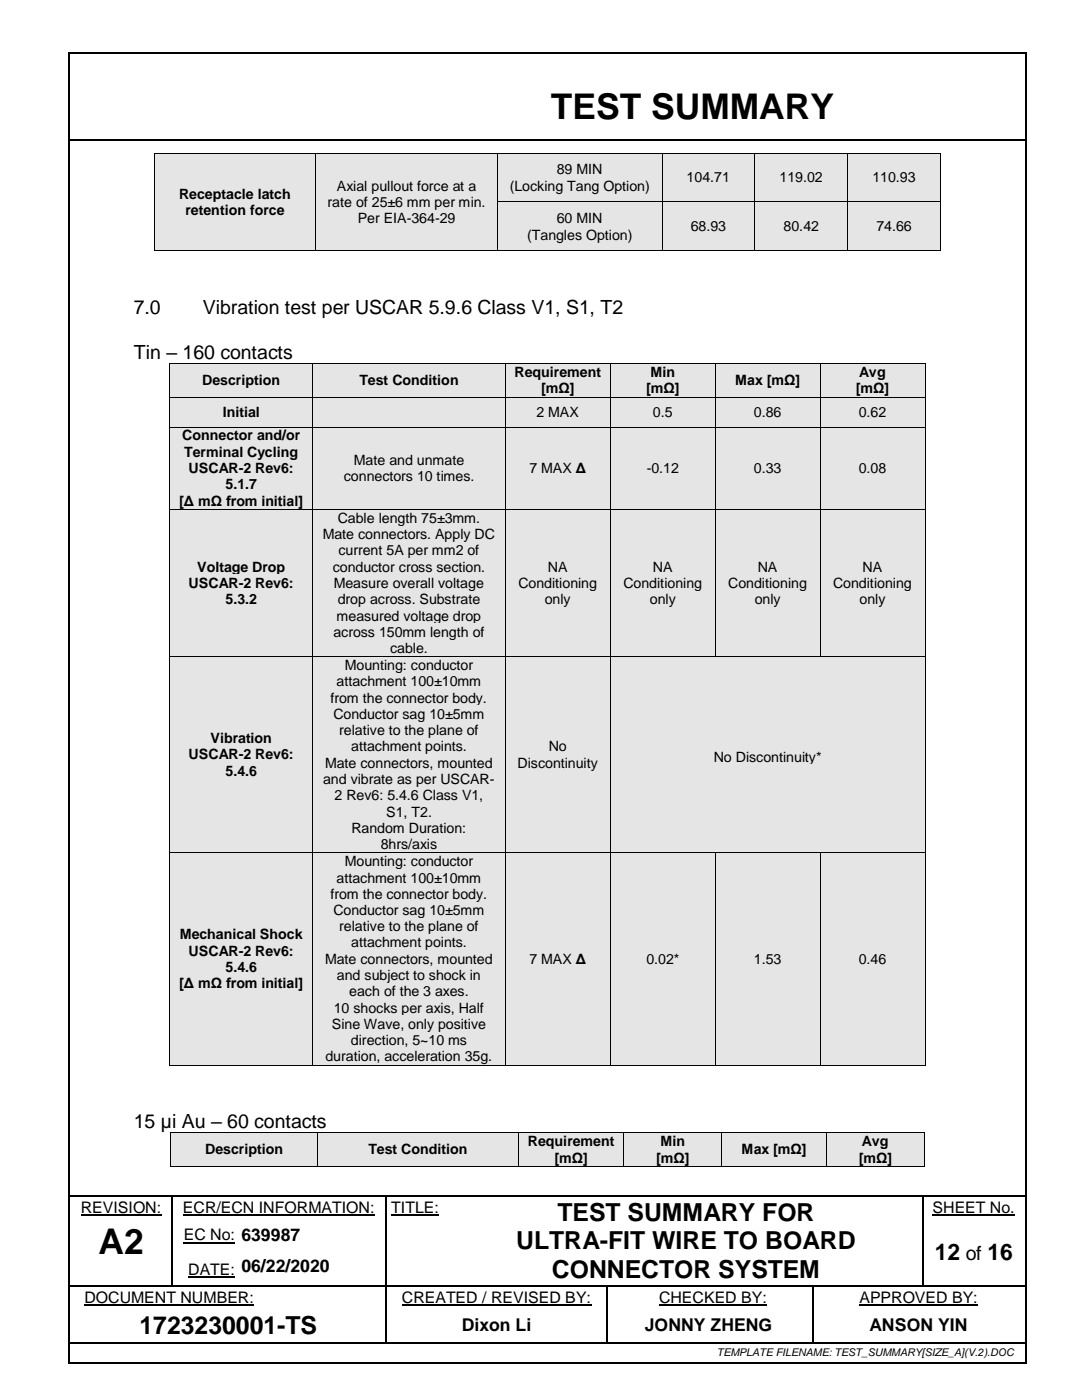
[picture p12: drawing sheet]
<svg xmlns="http://www.w3.org/2000/svg" width="216mm" height="279mm" viewBox="0 0 216 279" stroke-linecap="round" stroke-linejoin="round" font-family="sans-serif">
<defs><g id="words">
<g font-size="7.1">
<text x="109.9" y="23.7">TEST SUMMARY</text>
<text x="19.6" y="250.3">A2</text>
</g>
<g font-size="5">
<text x="111.2" y="243.6">TEST SUMMARY FOR</text>
<text x="103" y="249.3">ULTRA-FIT WIRE TO BOARD</text>
<text x="110.1" y="255">CONNECTOR SYSTEM</text>
<text x="27.8" y="266.2">1723230001-TS</text>
</g>
<g font-size="4.6">
<text x="186.5" y="251.5">12</text>
<text x="197.1" y="251.5">16</text>
</g>
<g font-size="3.9">
<text x="26.7" y="62.7">7.0</text>
<text x="40.5" y="62.7">Vibration test per USCAR 5.9.6 Class V1, S1, T2</text>
<text x="26.7" y="71.6">Tin – 160 contacts</text>
<text x="26.7" y="225.2">15 µi Au – 60 contacts</text>
<text x="192.7" y="251.5">of</text>
</g>
<g font-size="3.5">
<text x="92.1" y="265.5">Dixon Li</text>
<text x="128.7" y="265.5">JONNY ZHENG</text>
<text x="173.5" y="265.5">ANSON YIN</text>
</g>
<g font-size="3.2">
<text x="16.1" y="242">REVISION:</text>
<text x="36.5" y="242">ECR/ECN INFORMATION:</text>
<text x="78.1" y="242">TITLE:</text>
<text x="186.1" y="242">SHEET No.</text>
<text x="36.7" y="247.6">EC No: 639987</text>
<text x="37.6" y="254.5">DATE: 06/22/2020</text>
<text x="16.8" y="260">DOCUMENT NUMBER:</text>
<text x="80.2" y="260">CREATED / REVISED BY:</text>
<text x="131.5" y="260">CHECKED BY:</text>
<text x="171.5" y="260">APPROVED BY:</text>
</g>
<g font-size="2.8">
<text x="111.1" y="34.8">89 MIN</text>
<text x="35.7" y="39.6">Receptacle latch</text>
<text x="65.4" y="41.3">rate of 25±6 mm per min.</text>
<text x="67.2" y="38.1">Axial pullout force at a</text>
<text x="101.7" y="38">(Locking Tang Option)</text>
<text x="137" y="36.4">104.71</text>
<text x="155.6" y="36.4">119.02</text>
<text x="174.1" y="36.4">110.93</text>
<text x="37" y="42.9">retention force</text>
<text x="71.4" y="44.5">Per EIA-364-29</text>
<text x="105.2" y="47.8">(Tangles Option)</text>
<text x="111.1" y="44.5">60 MIN</text>
<text x="137.8" y="46.2">68.93</text>
<text x="156.4" y="46.2">80.42</text>
<text x="174.9" y="46.2">74.66</text>
<text x="40.4" y="76.8">Description</text>
<text x="71.7" y="76.8">Test Condition</text>
<text x="102.7" y="75.2">Requirement</text>
<text x="129.8" y="75.2">Min</text>
<text x="146.7" y="76.8">Max [mΩ]</text>
<text x="171.4" y="75.2">Avg</text>
<text x="44.5" y="83.2">Initial</text>
<text x="107" y="83.2">2 MAX</text>
<text x="108" y="78.5">[mΩ]</text>
<text x="128.9" y="78.5">[mΩ]</text>
<text x="130.3" y="83.2">0.5</text>
<text x="150.4" y="83.2">0.86</text>
<text x="170.8" y="78.5">[mΩ]</text>
<text x="171.4" y="83.2">0.62</text>
<text x="36.4" y="87.9">Connector and/or</text>
<text x="36.8" y="91.2">Terminal Cycling</text>
<text x="37.6" y="94.4">USCAR-2 Rev6:</text>
<text x="70.6" y="92.8">Mate and unmate</text>
<text x="105.6" y="94.4">7 MAX Δ</text>
<text x="129.1" y="94.4">-0.12</text>
<text x="150.4" y="94.4">0.33</text>
<text x="171.4" y="94.4">0.08</text>
<text x="35.8" y="100.9">[Δ mΩ from initial]</text>
<text x="45" y="97.6">5.1.7</text>
<text x="68.6" y="96.1">connectors 10 times.</text>
<text x="64.4" y="107.6">Mate connectors. Apply DC</text>
<text x="67.4" y="104.4">Cable length 75±3mm.</text>
<text x="67.5" y="110.8">current 5A per mm2 of</text>
<text x="37.6" y="117.3">USCAR-2 Rev6:</text>
<text x="39.3" y="114.1">Voltage Drop</text>
<text x="66.4" y="114.1">conductor cross section.</text>
<text x="66.6" y="117.3">Measure overall voltage</text>
<text x="103.4" y="117.3">Conditioning</text>
<text x="109.3" y="114.1">NA</text>
<text x="124.4" y="117.3">Conditioning</text>
<text x="130.3" y="114.1">NA</text>
<text x="145.3" y="117.3">Conditioning</text>
<text x="151.2" y="114.1">NA</text>
<text x="166.2" y="117.3">Conditioning</text>
<text x="172.1" y="114.1">NA</text>
<text x="45" y="120.5">5.3.2</text>
<text x="67.1" y="123.8">measured voltage drop</text>
<text x="67.4" y="120.6">drop across. Substrate</text>
<text x="108.7" y="120.6">only</text>
<text x="129.7" y="120.6">only</text>
<text x="150.6" y="120.6">only</text>
<text x="171.5" y="120.6">only</text>
<text x="66.5" y="127.1">across 150mm length of</text>
<text x="77.8" y="130.3">cable.</text>
<text x="67.1" y="137">attachment 100±10mm</text>
<text x="68.8" y="133.7">Mounting: conductor</text>
<text x="66" y="140.2">from the connector body.</text>
<text x="66.5" y="143.5">Conductor sag 10±5mm</text>
<text x="42" y="148.3">Vibration</text>
<text x="67.7" y="146.7">relative to the plane of</text>
<text x="70.1" y="150">attachment points.</text>
<text x="109.5" y="150">No</text>
<text x="37.6" y="151.5">USCAR-2 Rev6:</text>
<text x="45" y="154.8">5.4.6</text>
<text x="64.9" y="153.2">Mate connectors, mounted</text>
<text x="103.3" y="153.2">Discontinuity</text>
<text x="142.4" y="152">No Discontinuity*</text>
<text x="64.5" y="156.4">and vibrate as per USCAR-</text>
<text x="66.8" y="159.7">2 Rev6: 5.4.6 Class V1,</text>
<text x="70.1" y="166.2">Random Duration:</text>
<text x="77.1" y="163">S1, T2.</text>
<text x="68.8" y="172.9">Mounting: conductor</text>
<text x="76" y="169.4">8hrs/axis</text>
<text x="66" y="179.3">from the connector body.</text>
<text x="67.1" y="176.1">attachment 100±10mm</text>
<text x="66.5" y="182.6">Conductor sag 10±5mm</text>
<text x="67.7" y="185.9">relative to the plane of</text>
<text x="35.9" y="187.4">Mechanical Shock</text>
<text x="37.6" y="190.7">USCAR-2 Rev6:</text>
<text x="70.1" y="189.1">attachment points.</text>
<text x="35.8" y="197.2">[Δ mΩ from initial]</text>
<text x="45" y="193.9">5.4.6</text>
<text x="64.9" y="192.3">Mate connectors, mounted</text>
<text x="67.2" y="195.6">and subject to shock in</text>
<text x="105.6" y="192.3">7 MAX Δ</text>
<text x="129" y="192.3">0.02*</text>
<text x="150.4" y="192.3">1.53</text>
<text x="171.4" y="192.3">0.46</text>
<text x="66.6" y="202.1">10 shocks per axis, Half</text>
<text x="69.7" y="198.8">each of the 3 axes.</text>
<text x="66.2" y="205.3">Sine Wave, only positive</text>
<text x="70" y="208.6">direction, 5~10 ms</text>
<text x="64.9" y="211.8">duration, acceleration 35g.</text>
<text x="40.9" y="230.4">Description</text>
<text x="73.5" y="230.4">Test Condition</text>
<text x="105.3" y="228.8">Requirement</text>
<text x="110.6" y="232">[mΩ]</text>
<text x="130.9" y="232">[mΩ]</text>
<text x="131.8" y="228.8">Min</text>
<text x="148" y="230.4">Max [mΩ]</text>
<text x="171.4" y="232">[mΩ]</text>
<text x="172" y="228.8">Avg</text>
</g>
<text font-size="2.1" x="143" y="270.6">TEMPLATE FILENAME: TEST_SUMMARY[SIZE_A](V.2).DOC</text>
</g></defs>
<g fill="#000">
<path d="M14 27.7h.3v.4h-.3z" fill-rule="evenodd"/>
<path d="M14 27.7h.3v.4h-.3z" fill-rule="evenodd"/>
<path d="M204.3 27.7h.4v.4h-.4z" fill-rule="evenodd"/>
<path d="M204.3 27.7h.4v.4h-.4z" fill-rule="evenodd"/>
<path d="M34.1 238.8h.3v.2h-.3z" fill-rule="evenodd"/>
<path d="M34.1 238.5h.4v.3h-.4z" fill-rule="evenodd"/>
<path d="M77 238.8h.2v.2h-.2z" fill-rule="evenodd"/>
<path d="M77 238.5h.3v.3h-.3z" fill-rule="evenodd"/>
<path d="M89.6 238.5h.4v.3h-.4z" fill-rule="evenodd"/>
<path d="M184 238.8h.3v.2h-.3z" fill-rule="evenodd"/>
<path d="M184 238.5h.4v.3h-.4z" fill-rule="evenodd"/>
<path d="M204.3 238.5h.3v.3h-.3z" fill-rule="evenodd"/>
<path d="M34.1 242.8h.3v.9h-.3z" fill-rule="evenodd"/>
<path d="M34.1 249.7h.3v.9h-.3z" fill-rule="evenodd"/>
<path d="M34.1 256.6h.3v.2h-.3z" fill-rule="evenodd"/>
<path d="M46.9 256.6h.3v.2h-.3z" fill-rule="evenodd"/>
<path d="M77 242.8h.2v.9h-.2z" fill-rule="evenodd"/>
<path d="M77 249.7h.2v.9h-.2z" fill-rule="evenodd"/>
<path d="M77 256.6h.2v.5h-.2z" fill-rule="evenodd"/>
<path d="M89.6 256.6h.3v.2h-.3z" fill-rule="evenodd"/>
<path d="M121 256.8h.2v.3h-.2z" fill-rule="evenodd"/>
<path d="M121 256.6h.2v.2h-.2z" fill-rule="evenodd"/>
<path d="M162 256.8h.3v.3h-.3z" fill-rule="evenodd"/>
<path d="M162 256.6h.3v.2h-.3z" fill-rule="evenodd"/>
<path d="M184 242.8h.3v.9h-.3z" fill-rule="evenodd"/>
<path d="M184 249.7h.3v.9h-.3z" fill-rule="evenodd"/>
<path d="M184 256.6h.3v.2h-.3z" fill-rule="evenodd"/>
<path d="M76.9 260.9h.4v.8h-.4z" fill-rule="evenodd"/>
<path d="M76.9 267.8h.4v.3h-.4z" fill-rule="evenodd"/>
<path d="M120.9 260.9h.4v.8h-.4z" fill-rule="evenodd"/>
<path d="M120.9 267.8h.4v.3h-.4z" fill-rule="evenodd"/>
<path d="M162 260.9h.3v.8h-.3z" fill-rule="evenodd"/>
<path d="M162 267.8h.4v.3h-.4z" fill-rule="evenodd"/>
<path d="M204.3 267.8h.3v.3h-.3z" fill-rule="evenodd"/>
</g>
<path d="M14.3 27.9h190.2M14 238.6h20.1M34.5 238.6h42.5M77.3 238.6h12.3M90 238.6h94M184.4 238.6h19.9M14 267.9h62.9M77.1 261.7v6.1M77.3 267.9h43.6M121.1 261.7v6.1M121.3 267.9h40.7M162.4 267.9h41.9" fill="none" stroke="#000" stroke-width=".34"/>
<path d="M16.1 242.5h16.1M36.5 242.5h38.3M36.7 248h10.2M37.6 254.9h9.3M78.1 242.5h9.5M186.1 242.5h16.4M16.8 260.5h33.9M80.2 260.5h37.8M131.5 260.5h21.5M171.5 260.5h23.6" fill="none" stroke="#000" stroke-width=".21"/>
<g fill="none" stroke="#000" stroke-width=".25">
<path d="M34.3 239v3.8M77.1 239v3.8M184.1 239v3.8M14 256.7h20.1M34.3 243.7v6M34.3 250.6v6M34.4 256.7h12.5M47.2 256.7h29.8M77.1 243.7v6M77.1 250.6v6M77.1 257.1v3.8M77.2 256.7h12.4"/>
<path d="M89.9 256.7h31.1M121.1 257.1v3.8M121.2 256.7h40.8M162.2 257.1v3.8M162.3 256.7h21.7M184.1 243.7v6M184.1 250.6v6M184.3 256.7h20.2M162.2 261.7v6.1"/>
</g>
<g fill="#e5e5e5">
<path d="M30.9 30.7h32.1v19.3h-32.1z" fill-rule="evenodd"/>
<path d="M32.7 37.1h28.4v3.2h-28.4z" fill-rule="evenodd"/>
<path d="M32.7 40.3h28.4v3.3h-28.4z" fill-rule="evenodd"/>
<path d="M63.1 30.7h36v19.3h-36z" fill-rule="evenodd"/>
<path d="M64.9 35.5h32.4v3.2h-32.4z" fill-rule="evenodd"/>
<path d="M64.9 38.7h32.4v3.3h-32.4z" fill-rule="evenodd"/>
<path d="M64.9 42h32.4v3.2h-32.4z" fill-rule="evenodd"/>
<path d="M99.3 30.7h32.7v9.5h-32.7z" fill-rule="evenodd"/>
<path d="M101.1 32.2h29.1v3.2h-29.1z" fill-rule="evenodd"/>
<path d="M101.1 35.4h29.1v3.3h-29.1z" fill-rule="evenodd"/>
<path d="M132.2 30.7h18.4v9.5h-18.4z" fill-rule="evenodd"/>
<path d="M134 33.8h14.7v3.2h-14.7z" fill-rule="evenodd"/>
<path d="M150.7 30.7h18.4v9.5h-18.4z" fill-rule="evenodd"/>
<path d="M152.6 33.8h14.6v3.2h-14.6z" fill-rule="evenodd"/>
<path d="M169.3 30.7h18.3v9.5h-18.3z" fill-rule="evenodd"/>
<path d="M171.1 33.8h14.7v3.2h-14.7z" fill-rule="evenodd"/>
</g>
<g fill="#000">
<path d="M30.7 30.5h.2v.2h-.2z" fill-rule="evenodd"/>
<path d="M30.7 30.5h.2v.2h-.2z" fill-rule="evenodd"/>
<path d="M63 30.5h.1v.2h-.1z" fill-rule="evenodd"/>
<path d="M99.1 30.5h.2v.2h-.2z" fill-rule="evenodd"/>
<path d="M132 30.5h.2v.2h-.2z" fill-rule="evenodd"/>
<path d="M150.6 30.5h.1v.2h-.1z" fill-rule="evenodd"/>
<path d="M169.1 30.5h.1v.2h-.1z" fill-rule="evenodd"/>
<path d="M187.6 30.5h.2v.2h-.2z" fill-rule="evenodd"/>
<path d="M187.6 30.5h.2v.2h-.2z" fill-rule="evenodd"/>
</g>
<g fill="none" stroke="#000" stroke-width=".2">
<path d="M30.8 30.7v9.5M30.9 30.6h32.1M63 30.7v9.5M63.1 30.6h36M99.2 30.7v9.5M99.3 30.6h32.7M132.1 30.7v9.5M132.2 30.6h18.4M150.6 30.7v9.5M150.7 30.6h18.4M169.2 30.7v9.5M169.2 30.6h18.4"/>
<path d="M187.7 30.7v9.5"/>
</g>
<g fill="#e5e5e5">
<path d="M99.3 40.4h32.7v9.6h-32.7z" fill-rule="evenodd"/>
<path d="M101.1 41.9h29.1v3.3h-29.1z" fill-rule="evenodd"/>
<path d="M101.1 45.2h29.1v3.2h-29.1z" fill-rule="evenodd"/>
<path d="M132.2 40.4h18.4v9.6h-18.4z" fill-rule="evenodd"/>
<path d="M134 43.6h14.7v3.2h-14.7z" fill-rule="evenodd"/>
<path d="M150.7 40.4h18.4v9.6h-18.4z" fill-rule="evenodd"/>
<path d="M152.6 43.6h14.6v3.2h-14.6z" fill-rule="evenodd"/>
<path d="M169.3 40.4h18.3v9.6h-18.3z" fill-rule="evenodd"/>
<path d="M171.1 43.6h14.7v3.2h-14.7z" fill-rule="evenodd"/>
</g>
<g fill="#000">
<path d="M30.7 40.2h.2v.2h-.2z" fill-rule="evenodd"/>
<path d="M30.7 50h.2v.2h-.2z" fill-rule="evenodd"/>
<path d="M30.7 50h.2v.2h-.2z" fill-rule="evenodd"/>
<path d="M63 40.2h.1v.2h-.1z" fill-rule="evenodd"/>
<path d="M63 50h.1v.2h-.1z" fill-rule="evenodd"/>
<path d="M99.1 40.2h.2v.2h-.2z" fill-rule="evenodd"/>
<path d="M99.1 50h.2v.2h-.2z" fill-rule="evenodd"/>
<path d="M132 40.2h.2v.2h-.2z" fill-rule="evenodd"/>
<path d="M132 50h.2v.2h-.2z" fill-rule="evenodd"/>
<path d="M150.6 40.2h.1v.2h-.1z" fill-rule="evenodd"/>
<path d="M150.6 50h.1v.2h-.1z" fill-rule="evenodd"/>
<path d="M169.1 40.2h.1v.2h-.1z" fill-rule="evenodd"/>
<path d="M169.1 50h.1v.2h-.1z" fill-rule="evenodd"/>
<path d="M187.6 40.2h.2v.2h-.2z" fill-rule="evenodd"/>
<path d="M187.6 50h.2v.2h-.2z" fill-rule="evenodd"/>
<path d="M187.6 50h.2v.2h-.2z" fill-rule="evenodd"/>
</g>
<g fill="none" stroke="#000" stroke-width=".2">
<path d="M30.8 40.4v9.6M30.9 50.1h32.1M63 40.4v9.6M63.1 50.1h36M99.2 40.4v9.6M99.3 40.3h32.7M99.3 50.1h32.7M132.1 40.4v9.6M132.2 40.3h18.4M132.2 50.1h18.4M150.6 40.4v9.6M150.7 40.3h18.4"/>
<path d="M150.7 50.1h18.4M169.2 40.4v9.6M169.2 40.3h18.4M169.2 50.1h18.4M187.7 40.4v9.6"/>
</g>
<g fill="#e5e5e5">
<path d="M34 72.7h28.3v6.5h-28.3z" fill-rule="evenodd"/>
<path d="M35.8 74.3h24.7v3.2h-24.7z" fill-rule="evenodd"/>
<path d="M62.5 72.7h38.2v6.5h-38.2z" fill-rule="evenodd"/>
<path d="M64.4 74.3h34.5v3.2h-34.5z" fill-rule="evenodd"/>
<path d="M100.9 72.7h20.8v6.5h-20.8z" fill-rule="evenodd"/>
<path d="M102.7 72.7h17.2v3.2h-17.2z" fill-rule="evenodd"/>
<path d="M102.7 75.9h17.2v3.3h-17.2z" fill-rule="evenodd"/>
<path d="M121.9 72.7h20.7v6.5h-20.7z" fill-rule="evenodd"/>
<path d="M123.7 72.7h17.1v3.2h-17.1z" fill-rule="evenodd"/>
<path d="M123.7 75.9h17.1v3.3h-17.1z" fill-rule="evenodd"/>
<path d="M142.8 72.7h20.8v6.5h-20.8z" fill-rule="evenodd"/>
<path d="M144.6 74.3h17.1v3.2h-17.1z" fill-rule="evenodd"/>
<path d="M163.8 72.7h20.7v6.5h-20.7z" fill-rule="evenodd"/>
<path d="M165.6 72.7h17.1v3.2h-17.1z" fill-rule="evenodd"/>
<path d="M165.6 75.9h17.1v3.3h-17.1z" fill-rule="evenodd"/>
</g>
<g fill="#000">
<path d="M33.8 72.5h.2v.2h-.2z" fill-rule="evenodd"/>
<path d="M33.8 72.5h.2v.2h-.2z" fill-rule="evenodd"/>
<path d="M62.4 72.5h.1v.2h-.1z" fill-rule="evenodd"/>
<path d="M100.7 72.5h.2v.2h-.2z" fill-rule="evenodd"/>
<path d="M121.7 72.5h.2v.2h-.2z" fill-rule="evenodd"/>
<path d="M142.6 72.5h.2v.2h-.2z" fill-rule="evenodd"/>
<path d="M163.6 72.5h.1v.2h-.1z" fill-rule="evenodd"/>
<path d="M184.5 72.5h.2v.2h-.2z" fill-rule="evenodd"/>
<path d="M184.5 72.5h.2v.2h-.2z" fill-rule="evenodd"/>
</g>
<g fill="none" stroke="#000" stroke-width=".2">
<path d="M33.9 72.7v6.5M34 72.6h28.4M62.4 72.7v6.5M62.5 72.6h38.2M100.8 72.7v6.5M100.9 72.6h20.8M121.8 72.7v6.5M121.9 72.6h20.7M142.7 72.7v6.5M142.8 72.6h20.8M163.7 72.7v6.5M163.7 72.6h20.8"/>
<path d="M184.6 72.7v6.5"/>
</g>
<g fill="#e5e5e5">
<path d="M34 79.3h28.3v5.8h-28.3z" fill-rule="evenodd"/>
<path d="M35.8 80.6h24.7v3.3h-24.7z" fill-rule="evenodd"/>
<path d="M62.5 79.3h38.2v5.8h-38.2z" fill-rule="evenodd"/>
<path d="M64.4 80.6h34.5v3.3h-34.5z" fill-rule="evenodd"/>
<path d="M100.9 79.3h20.8v5.8h-20.8z" fill-rule="evenodd"/>
<path d="M102.7 80.6h17.2v3.3h-17.2z" fill-rule="evenodd"/>
<path d="M121.9 79.3h20.7v5.8h-20.7z" fill-rule="evenodd"/>
<path d="M123.7 80.6h17.1v3.3h-17.1z" fill-rule="evenodd"/>
<path d="M142.8 79.3h20.8v5.8h-20.8z" fill-rule="evenodd"/>
<path d="M144.6 80.6h17.1v3.3h-17.1z" fill-rule="evenodd"/>
<path d="M163.8 79.3h20.7v5.8h-20.7z" fill-rule="evenodd"/>
<path d="M165.6 80.6h17.1v3.3h-17.1z" fill-rule="evenodd"/>
</g>
<g fill="#000">
<path d="M33.8 79.2h.2v.1h-.2z" fill-rule="evenodd"/>
<path d="M62.4 79.2h.1v.1h-.1z" fill-rule="evenodd"/>
<path d="M100.7 79.2h.2v.1h-.2z" fill-rule="evenodd"/>
<path d="M121.7 79.2h.2v.1h-.2z" fill-rule="evenodd"/>
<path d="M142.6 79.2h.2v.1h-.2z" fill-rule="evenodd"/>
<path d="M163.6 79.2h.1v.1h-.1z" fill-rule="evenodd"/>
<path d="M184.5 79.2h.2v.1h-.2z" fill-rule="evenodd"/>
</g>
<g fill="none" stroke="#000" stroke-width=".2">
<path d="M33.9 79.3v5.8M34 79.3h28.4M62.4 79.3v5.8M62.5 79.3h38.2M100.8 79.3v5.8M100.9 79.3h20.8M121.8 79.3v5.8M121.9 79.3h20.7M142.7 79.3v5.8M142.8 79.3h20.8M163.7 79.3v5.8M163.7 79.3h20.8"/>
<path d="M184.6 79.3v5.8"/>
</g>
<g fill="#e5e5e5">
<path d="M34 85.3h28.3v16.3h-28.3z" fill-rule="evenodd"/>
<path d="M35.8 85.3h24.7v3.3h-24.7z" fill-rule="evenodd"/>
<path d="M35.8 88.6h24.7v3.2h-24.7z" fill-rule="evenodd"/>
<path d="M35.8 91.8h24.7v3.3h-24.7z" fill-rule="evenodd"/>
<path d="M35.8 95.1h24.7v3.2h-24.7z" fill-rule="evenodd"/>
<path d="M35.8 98.3h24.7v3.3h-24.7z" fill-rule="evenodd"/>
<path d="M62.5 85.3h38.2v16.3h-38.2z" fill-rule="evenodd"/>
<path d="M64.4 90.2h34.5v3.2h-34.5z" fill-rule="evenodd"/>
<path d="M64.4 93.4h34.5v3.3h-34.5z" fill-rule="evenodd"/>
<path d="M100.9 85.3h20.8v16.3h-20.8z" fill-rule="evenodd"/>
<path d="M102.7 91.8h17.2v3.3h-17.2z" fill-rule="evenodd"/>
<path d="M121.9 85.3h20.7v16.3h-20.7z" fill-rule="evenodd"/>
<path d="M123.7 91.8h17.1v3.3h-17.1z" fill-rule="evenodd"/>
<path d="M142.8 85.3h20.8v16.3h-20.8z" fill-rule="evenodd"/>
<path d="M144.6 91.8h17.1v3.3h-17.1z" fill-rule="evenodd"/>
<path d="M163.8 85.3h20.7v16.3h-20.7z" fill-rule="evenodd"/>
<path d="M165.6 91.8h17.1v3.3h-17.1z" fill-rule="evenodd"/>
</g>
<g fill="#000">
<path d="M33.8 85.1h.2v.2h-.2z" fill-rule="evenodd"/>
<path d="M62.4 85.1h.1v.2h-.1z" fill-rule="evenodd"/>
<path d="M100.7 85.1h.2v.2h-.2z" fill-rule="evenodd"/>
<path d="M121.7 85.1h.2v.2h-.2z" fill-rule="evenodd"/>
<path d="M142.6 85.1h.2v.2h-.2z" fill-rule="evenodd"/>
<path d="M163.6 85.1h.1v.2h-.1z" fill-rule="evenodd"/>
<path d="M184.5 85.1h.2v.2h-.2z" fill-rule="evenodd"/>
</g>
<g fill="none" stroke="#000" stroke-width=".2">
<path d="M33.9 85.3v16.3M34 85.2h28.4M62.4 85.3v16.3M62.5 85.2h38.2M100.8 85.3v16.3M100.9 85.2h20.8M121.8 85.3v16.3M121.9 85.2h20.7M142.7 85.3v16.3M142.8 85.2h20.8M163.7 85.3v16.3M163.7 85.2h20.8"/>
<path d="M184.6 85.3v16.3"/>
</g>
<g fill="#e5e5e5">
<path d="M34 101.7h28.3v29.3h-28.3z" fill-rule="evenodd"/>
<path d="M35.8 111.5h24.7v3.2h-24.7z" fill-rule="evenodd"/>
<path d="M35.8 114.7h24.7v3.3h-24.7z" fill-rule="evenodd"/>
<path d="M35.8 118h24.7v3.2h-24.7z" fill-rule="evenodd"/>
<path d="M62.5 101.7h38.2v29.3h-38.2z" fill-rule="evenodd"/>
<path d="M64.4 101.7h34.5v3.3h-34.5z" fill-rule="evenodd"/>
<path d="M64.4 105h34.5v3.2h-34.5z" fill-rule="evenodd"/>
<path d="M64.4 108.2h34.5v3.3h-34.5z" fill-rule="evenodd"/>
<path d="M64.4 111.5h34.5v3.2h-34.5z" fill-rule="evenodd"/>
<path d="M64.4 114.7h34.5v3.3h-34.5z" fill-rule="evenodd"/>
<path d="M64.4 118h34.5v3.2h-34.5z" fill-rule="evenodd"/>
<path d="M64.4 121.2h34.5v3.3h-34.5z" fill-rule="evenodd"/>
<path d="M64.4 124.5h34.5v3.2h-34.5z" fill-rule="evenodd"/>
<path d="M64.4 127.7h34.5v3.3h-34.5z" fill-rule="evenodd"/>
<path d="M100.9 101.7h20.8v29.3h-20.8z" fill-rule="evenodd"/>
<path d="M102.7 111.5h17.2v3.2h-17.2z" fill-rule="evenodd"/>
<path d="M102.7 114.7h17.2v3.3h-17.2z" fill-rule="evenodd"/>
<path d="M102.7 118h17.2v3.2h-17.2z" fill-rule="evenodd"/>
<path d="M121.9 101.7h20.7v29.3h-20.7z" fill-rule="evenodd"/>
<path d="M123.7 111.5h17.1v3.2h-17.1z" fill-rule="evenodd"/>
<path d="M123.7 114.7h17.1v3.3h-17.1z" fill-rule="evenodd"/>
<path d="M123.7 118h17.1v3.2h-17.1z" fill-rule="evenodd"/>
<path d="M142.8 101.7h20.8v29.3h-20.8z" fill-rule="evenodd"/>
<path d="M144.6 111.5h17.1v3.2h-17.1z" fill-rule="evenodd"/>
<path d="M144.6 114.7h17.1v3.3h-17.1z" fill-rule="evenodd"/>
<path d="M144.6 118h17.1v3.2h-17.1z" fill-rule="evenodd"/>
<path d="M163.8 101.7h20.7v29.3h-20.7z" fill-rule="evenodd"/>
<path d="M165.6 111.5h17.1v3.2h-17.1z" fill-rule="evenodd"/>
<path d="M165.6 114.7h17.1v3.3h-17.1z" fill-rule="evenodd"/>
<path d="M165.6 118h17.1v3.2h-17.1z" fill-rule="evenodd"/>
</g>
<g fill="#000">
<path d="M33.8 101.6h.2v.1h-.2z" fill-rule="evenodd"/>
<path d="M62.4 101.6h.1v.1h-.1z" fill-rule="evenodd"/>
<path d="M100.7 101.6h.2v.1h-.2z" fill-rule="evenodd"/>
<path d="M121.7 101.6h.2v.1h-.2z" fill-rule="evenodd"/>
<path d="M142.6 101.6h.2v.1h-.2z" fill-rule="evenodd"/>
<path d="M163.6 101.6h.1v.1h-.1z" fill-rule="evenodd"/>
<path d="M184.5 101.6h.2v.1h-.2z" fill-rule="evenodd"/>
</g>
<g fill="none" stroke="#000" stroke-width=".2">
<path d="M33.9 101.7v29.3M34 101.7h28.4M62.4 101.7v29.3M62.5 101.7h38.2M100.8 101.7v29.3M100.9 101.7h20.8M121.8 101.7v29.3M121.9 101.7h20.7M142.7 101.7v29.3M142.8 101.7h20.8M163.7 101.7v29.3M163.7 101.7h20.8"/>
<path d="M184.6 101.7v29.3"/>
</g>
<g fill="#e5e5e5">
<path d="M34 131.1h28.3v39h-28.3z" fill-rule="evenodd"/>
<path d="M35.8 145.7h24.7v3.3h-24.7z" fill-rule="evenodd"/>
<path d="M35.8 149h24.7v3.2h-24.7z" fill-rule="evenodd"/>
<path d="M35.8 152.2h24.7v3.3h-24.7z" fill-rule="evenodd"/>
<path d="M62.5 131.1h38.2v39h-38.2z" fill-rule="evenodd"/>
<path d="M64.4 131.1h34.5v3.3h-34.5z" fill-rule="evenodd"/>
<path d="M64.4 134.4h34.5v3.2h-34.5z" fill-rule="evenodd"/>
<path d="M64.4 137.6h34.5v3.3h-34.5z" fill-rule="evenodd"/>
<path d="M64.4 140.9h34.5v3.2h-34.5z" fill-rule="evenodd"/>
<path d="M64.4 144.1h34.5v3.2h-34.5z" fill-rule="evenodd"/>
<path d="M64.4 147.3h34.5v3.3h-34.5z" fill-rule="evenodd"/>
<path d="M64.4 150.6h34.5v3.3h-34.5z" fill-rule="evenodd"/>
<path d="M64.4 153.9h34.5v3.2h-34.5z" fill-rule="evenodd"/>
<path d="M64.4 157.1h34.5v3.2h-34.5z" fill-rule="evenodd"/>
<path d="M64.4 160.3h34.5v3.3h-34.5z" fill-rule="evenodd"/>
<path d="M64.4 163.6h34.5v3.2h-34.5z" fill-rule="evenodd"/>
<path d="M64.4 166.8h34.5v3.3h-34.5z" fill-rule="evenodd"/>
<path d="M100.9 131.1h20.8v39h-20.8z" fill-rule="evenodd"/>
<path d="M102.7 147.3h17.2v3.3h-17.2z" fill-rule="evenodd"/>
<path d="M102.7 150.6h17.2v3.3h-17.2z" fill-rule="evenodd"/>
<path d="M121.9 131.1h62.6v39h-62.6z" fill-rule="evenodd"/>
<path d="M123.7 139.6h59v3.3h-59z" fill-rule="evenodd"/>
<path d="M123.7 142.9h59v3.3h-59z" fill-rule="evenodd"/>
<path d="M123.7 146.2h59v3.2h-59z" fill-rule="evenodd"/>
<path d="M123.7 149.4h59v3.2h-59z" fill-rule="evenodd"/>
<path d="M123.7 152.6h59v4.5h-59z" fill-rule="evenodd"/>
<path d="M123.7 157.1h59v4.5h-59z" fill-rule="evenodd"/>
</g>
<g fill="#000">
<path d="M33.8 131h.2v.1h-.2z" fill-rule="evenodd"/>
<path d="M62.4 131h.1v.1h-.1z" fill-rule="evenodd"/>
<path d="M100.7 131h.2v.1h-.2z" fill-rule="evenodd"/>
<path d="M121.7 131h.2v.1h-.2z" fill-rule="evenodd"/>
<path d="M142.6 131h.2v.1h-.2z" fill-rule="evenodd"/>
<path d="M163.6 131h.1v.1h-.1z" fill-rule="evenodd"/>
<path d="M184.5 131h.2v.1h-.2z" fill-rule="evenodd"/>
</g>
<path d="M33.9 131.1v39M34 131h28.4M62.4 131.1v39M62.5 131h38.2M100.8 131.1v39M100.9 131h20.8M121.8 131.1v39M121.9 131h20.7M142.8 131h20.8M163.7 131h20.8M184.6 131.1v39" fill="none" stroke="#000" stroke-width=".2"/>
<g fill="#e5e5e5">
<path d="M34 170.3h28.3v42.2h-28.3z" fill-rule="evenodd"/>
<path d="M35.8 184.9h24.7v3.2h-24.7z" fill-rule="evenodd"/>
<path d="M35.8 188.1h24.7v3.3h-24.7z" fill-rule="evenodd"/>
<path d="M35.8 191.4h24.7v3.2h-24.7z" fill-rule="evenodd"/>
<path d="M35.8 194.6h24.7v3.2h-24.7z" fill-rule="evenodd"/>
<path d="M62.5 170.3h38.2v42.2h-38.2z" fill-rule="evenodd"/>
<path d="M64.4 170.2h34.5v3.3h-34.5z" fill-rule="evenodd"/>
<path d="M64.4 173.5h34.5v3.3h-34.5z" fill-rule="evenodd"/>
<path d="M64.4 176.8h34.5v3.2h-34.5z" fill-rule="evenodd"/>
<path d="M64.4 180h34.5v3.2h-34.5z" fill-rule="evenodd"/>
<path d="M64.4 183.2h34.5v3.3h-34.5z" fill-rule="evenodd"/>
<path d="M64.4 186.5h34.5v3.2h-34.5z" fill-rule="evenodd"/>
<path d="M64.4 189.7h34.5v3.3h-34.5z" fill-rule="evenodd"/>
<path d="M64.4 193h34.5v3.2h-34.5z" fill-rule="evenodd"/>
<path d="M64.4 196.2h34.5v3.3h-34.5z" fill-rule="evenodd"/>
<path d="M64.4 199.5h34.5v3.2h-34.5z" fill-rule="evenodd"/>
<path d="M64.4 202.7h34.5v3.3h-34.5z" fill-rule="evenodd"/>
<path d="M64.4 206h34.5v3.2h-34.5z" fill-rule="evenodd"/>
<path d="M64.4 209.2h34.5v3.3h-34.5z" fill-rule="evenodd"/>
<path d="M100.9 170.3h20.8v42.2h-20.8z" fill-rule="evenodd"/>
<path d="M102.7 189.7h17.2v3.3h-17.2z" fill-rule="evenodd"/>
<path d="M121.9 170.3h20.7v42.2h-20.7z" fill-rule="evenodd"/>
<path d="M123.7 189.7h17.1v3.3h-17.1z" fill-rule="evenodd"/>
<path d="M142.8 170.3h20.8v42.2h-20.8z" fill-rule="evenodd"/>
<path d="M144.6 189.7h17.1v3.3h-17.1z" fill-rule="evenodd"/>
<path d="M163.8 170.3h20.7v42.2h-20.7z" fill-rule="evenodd"/>
<path d="M165.6 189.7h17.1v3.3h-17.1z" fill-rule="evenodd"/>
</g>
<g fill="#000">
<path d="M33.8 170.1h.2v.1h-.2z" fill-rule="evenodd"/>
<path d="M62.4 170.1h.1v.1h-.1z" fill-rule="evenodd"/>
<path d="M100.7 170.1h.2v.1h-.2z" fill-rule="evenodd"/>
<path d="M121.7 170.1h.2v.1h-.2z" fill-rule="evenodd"/>
<path d="M142.6 170.1h.2v.1h-.2z" fill-rule="evenodd"/>
<path d="M163.6 170.1h.1v.1h-.1z" fill-rule="evenodd"/>
<path d="M184.5 170.1h.2v.1h-.2z" fill-rule="evenodd"/>
<path d="M33.8 212.5h.2v.1h-.2z" fill-rule="evenodd"/>
<path d="M33.8 212.5h.2v.1h-.2z" fill-rule="evenodd"/>
<path d="M62.4 212.5h.1v.1h-.1z" fill-rule="evenodd"/>
<path d="M100.7 212.5h.2v.1h-.2z" fill-rule="evenodd"/>
<path d="M121.7 212.5h.2v.1h-.2z" fill-rule="evenodd"/>
<path d="M142.6 212.5h.2v.1h-.2z" fill-rule="evenodd"/>
<path d="M163.6 212.5h.1v.1h-.1z" fill-rule="evenodd"/>
<path d="M184.5 212.5h.2v.1h-.2z" fill-rule="evenodd"/>
<path d="M184.5 212.5h.2v.1h-.2z" fill-rule="evenodd"/>
</g>
<g fill="none" stroke="#000" stroke-width=".2">
<path d="M33.9 170.3v42.2M34 170.2h28.4M62.4 170.3v42.2M62.5 170.2h38.2M100.8 170.3v42.2M100.9 170.2h20.8M121.8 170.3v42.2M121.9 170.2h20.7M142.7 170.3v42.2M142.8 170.2h20.8M163.7 170.3v42.2M163.7 170.2h20.8"/>
<path d="M184.6 170.3v42.2M34 212.5h28.4M62.5 212.5h38.2M100.9 212.5h20.8M121.9 212.5h20.7M142.8 212.5h20.8M163.7 212.5h20.8"/>
</g>
<g fill="#e5e5e5">
<path d="M34.1 226.2h29.2v6.5h-29.2z" fill-rule="evenodd"/>
<path d="M35.9 227.8h25.6v3.2h-25.6z" fill-rule="evenodd"/>
<path d="M63.5 226.2h39.8v6.5h-39.8z" fill-rule="evenodd"/>
<path d="M65.3 227.8h36.2v3.2h-36.2z" fill-rule="evenodd"/>
<path d="M103.5 226.2h20.9v6.5h-20.9z" fill-rule="evenodd"/>
<path d="M105.3 226.2h17.3v3.2h-17.3z" fill-rule="evenodd"/>
<path d="M105.3 229.4h17.3v3.3h-17.3z" fill-rule="evenodd"/>
<path d="M124.6 226.2h19.3v6.5h-19.3z" fill-rule="evenodd"/>
<path d="M126.4 226.2h15.7v3.2h-15.7z" fill-rule="evenodd"/>
<path d="M126.4 229.4h15.7v3.3h-15.7z" fill-rule="evenodd"/>
<path d="M144.1 226.2h20.7v6.5h-20.7z" fill-rule="evenodd"/>
<path d="M145.9 227.8h17.1v3.2h-17.1z" fill-rule="evenodd"/>
<path d="M165 226.2h19.4v6.5h-19.4z" fill-rule="evenodd"/>
<path d="M166.8 226.2h15.7v3.2h-15.7z" fill-rule="evenodd"/>
<path d="M166.8 229.4h15.7v3.3h-15.7z" fill-rule="evenodd"/>
</g>
<g fill="#000">
<path d="M13.6 10.3h.4v.4h-.4z" fill-rule="evenodd"/>
<path d="M13.6 10.3h.4v.4h-.4z" fill-rule="evenodd"/>
<path d="M204.5 10.3h.3v.4h-.3z" fill-rule="evenodd"/>
<path d="M204.5 10.3h.3v.4h-.3z" fill-rule="evenodd"/>
<path d="M34 226h.1v.2h-.1z" fill-rule="evenodd"/>
<path d="M34 226h.1v.2h-.1z" fill-rule="evenodd"/>
<path d="M34 232.7h.1v.2h-.1z" fill-rule="evenodd"/>
<path d="M34 232.7h.1v.2h-.1z" fill-rule="evenodd"/>
<path d="M63.3 226h.2v.2h-.2z" fill-rule="evenodd"/>
<path d="M63.3 232.7h.2v.2h-.2z" fill-rule="evenodd"/>
<path d="M103.4 226h.1v.2h-.1z" fill-rule="evenodd"/>
<path d="M103.4 232.7h.1v.2h-.1z" fill-rule="evenodd"/>
<path d="M124.4 226h.2v.2h-.2z" fill-rule="evenodd"/>
<path d="M124.4 232.7h.2v.2h-.2z" fill-rule="evenodd"/>
<path d="M143.9 226h.2v.2h-.2z" fill-rule="evenodd"/>
<path d="M143.9 232.7h.2v.2h-.2z" fill-rule="evenodd"/>
<path d="M164.8 226h.2v.2h-.2z" fill-rule="evenodd"/>
<path d="M164.8 232.7h.2v.2h-.2z" fill-rule="evenodd"/>
<path d="M184.4 226h.1v.2h-.1z" fill-rule="evenodd"/>
<path d="M184.4 226h.1v.2h-.1z" fill-rule="evenodd"/>
<path d="M184.4 232.7h.1v.2h-.1z" fill-rule="evenodd"/>
<path d="M184.4 232.7h.1v.2h-.1z" fill-rule="evenodd"/>
<path d="M13.6 271.8h.4v.4h-.4z" fill-rule="evenodd"/>
<path d="M13.6 271.8h.4v.4h-.4z" fill-rule="evenodd"/>
<path d="M204.5 271.8h.3v.4h-.3z" fill-rule="evenodd"/>
<path d="M204.5 271.8h.3v.4h-.3z" fill-rule="evenodd"/>
</g>
<g fill="none" stroke="#000" stroke-width=".2">
<path d="M34 226.2v6.5M34.1 226.1h29.2M34.1 232.8h29.2M63.4 226.2v6.5M63.5 226.1h39.8M63.5 232.8h39.8M103.4 226.2v6.5M103.5 226.1h20.9M103.5 232.8h20.9M124.5 226.2v6.5M124.6 226.1h19.3M124.6 232.8h19.3"/>
<path d="M144 226.2v6.5M144.1 226.1h20.7M144.1 232.8h20.7M164.9 226.2v6.5M165 226.1h19.4M165 232.8h19.4M184.4 226.2v6.5"/>
</g>
<path d="M13.8 10.7v261.1M14 10.5h190.5M204.7 10.7v261.1M14 272h190.5" fill="none" stroke="#000" stroke-width=".34"/>
<use href="#words"/>
</svg>
